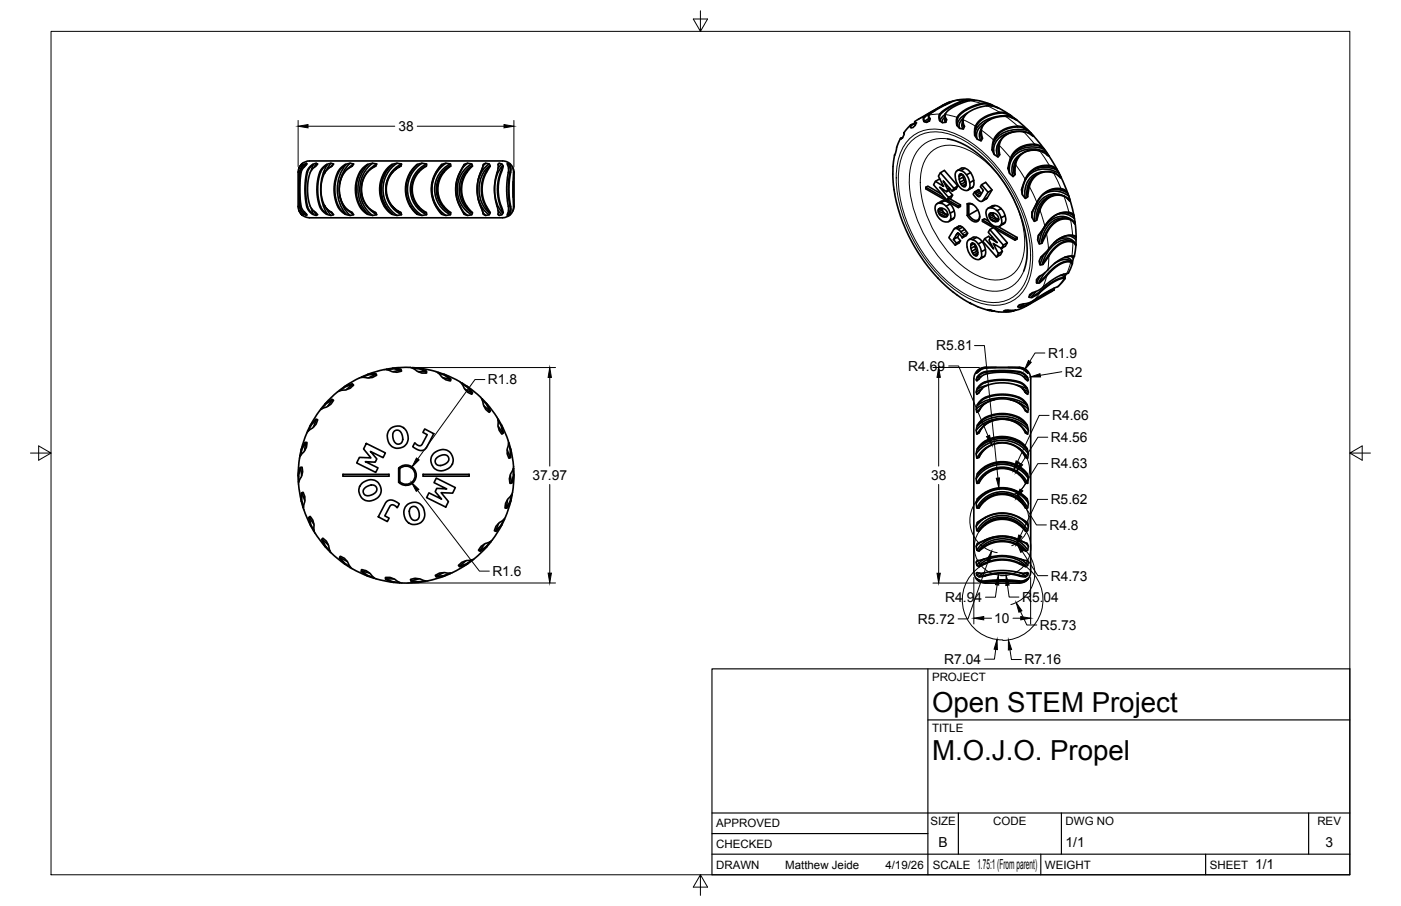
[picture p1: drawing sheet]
<svg xmlns="http://www.w3.org/2000/svg" width="432mm" height="279mm" viewBox="0 0 432 279" stroke-linecap="round" stroke-linejoin="round" font-family="sans-serif">
<defs><g id="words">
<g font-size="8.5">
<text x="287.3" y="219.5">Open STEM Project</text>
<text x="287.3" y="234.5">M.O.J.O. Propel</text>
</g>
<g font-size="4.3">
<text x="122.8" y="40.4">38</text>
<text x="288.5" y="108.1">R5.81</text>
<text x="323" y="110.4">R1.9</text>
<text x="150.4" y="118.5">R1.8</text>
<text x="280" y="114.4">R4.69</text>
<text x="328.2" y="116.2">R2</text>
<text x="324.3" y="129.6">R4.66</text>
<text x="323.9" y="136.3">R4.56</text>
<text x="164.1" y="148.1">37.97</text>
<text x="287" y="148.1">38</text>
<text x="323.9" y="144.5">R4.63</text>
<text x="323.8" y="155.5">R5.62</text>
<text x="323.4" y="163.4">R4.8</text>
<text x="151.7" y="177.6">R1.6</text>
<text x="323.9" y="179">R4.73</text>
<text x="291.3" y="185.7">R4.94</text>
<text x="315" y="185.6">R5.04</text>
<text x="282.9" y="192.4">R5.72</text>
<text x="306.4" y="192.2">10</text>
<text x="320.5" y="194.2">R5.73</text>
<text x="291" y="204.8">R7.04</text>
<text x="315.7" y="204.9">R7.16</text>
<text x="289.3" y="261.2">B</text>
<text x="328.4" y="261.2">1/1</text>
<text x="408.5" y="261.2">3</text>
<text x="301.2" y="268.1">1.75:1 (From parent)</text>
<text x="386.8" y="268.1">1/1</text>
</g>
<g font-size="3.5">
<text x="287.3" y="210.1">PROJECT</text>
<text x="287.3" y="225.8">TITLE</text>
<text x="220.7" y="255.2">APPROVED</text>
<text x="286.7" y="254.5">SIZE</text>
<text x="306.1" y="254.5">CODE</text>
<text x="328.4" y="254.5">DWG NO</text>
<text x="406" y="254.5">REV</text>
<text x="220.7" y="261.5">CHECKED</text>
<text x="220.7" y="267.9">DRAWN</text>
<text x="242" y="267.9">Matthew Jeide</text>
<text x="272.9" y="267.9">4/19/26</text>
<text x="287.5" y="267.9">SCALE</text>
<text x="322.1" y="267.9">WEIGHT</text>
<text x="372.9" y="267.9">SHEET</text>
</g>
</g></defs>
<!-- layer: Visible -->
<g fill="none" stroke="#000" stroke-width=".51">
<path d="M280.6 38.6l-2 2.3M281.1 38.5a.55 .55 0 0 0-.2 .9M281.1 38.5h.1M281.9 37.6l.3 .6M282 38.1l-.9 .4M282.2 37.9l-.1 .7M285 36.1a1.22 1.22 0 0 0-.1 1.4l-.2-.1M285.1 36l-.1 .1M286.2 35.6v.6l.4 .5v-.2M286.3 36.4l.2 .3-.2 .6h.2M286.4 36.5l-1.4 1M286.4 37l-.8 .7"/>
<path d="M286.5 36.7h.1M288.2 34.1l-3.1 1.9M291.2 36.1l-.4 .4a1.03 1.03 0 0 0-.3 1.3M291.2 35.3l-.9 .9-.5 1.1M291.3 36.8l-.1 .5 .3 .4M291.3 36.4l.1 .4M291.4 36.6l-.1 .2M291.4 35l-.2 1 .4 1.1 .2-.2M291.5 36.8l.1 .2M292.8 31.4l-2.3 1.1-8 4.6-.5 .6a1.06 1.06 0 0 1-.1 1.3 1.06 1.06 0 0 1-1.3 .2 .71 .71 0 0 1 .8-1l.6-.2 .2 .2M293 31.5l-1.8 .9M296.7 37.7l-.2 .5a1.63 1.63 0 0 0 .4 1.6"/>
<path d="M296.7 37.9l.4 1.2M296.8 36.6l-.5 .5a2.24 2.24 0 0 0-.5 2.5M298.1 34.9a4.5 4.5 0 0 0-3 3.8M299.1 30.7a14.5 14.5 0 0 0-9.7 2.7l-2.2 1.3a1.06 1.06 0 0 0-.9 1.3 1.03 1.03 0 0 1-.1 1.5 1.03 1.03 0 0 1-1.5-.2 1.03 1.03 0 0 1 .4-1.5l5.9-3.5 2.9-1.1M299.7 30.9a12.9 12.9 0 0 0-7.6 2.6l-1.2 .8a2.2 2.2 0 0 0-1.1 3l-.2-.1M300.3 30.9a7 7 0 0 0-5.8 1.1l-3.8 2.1a2.02 2.02 0 0 0-1.3 1.8 2.02 2.02 0 0 0 1 1.9 .95 .95 0 0 0 1.2-.4 .95 .95 0 0 0-.2-1.2l-.1-.2a1.79 1.79 0 0 1 1.1-2.1 12.7 12.7 0 0 1 9.5-2.8l3.6 1.1M301.6 37.4a10.1 10.1 0 0 1 8.6-2.5l3.2 2.2a8.1 8.1 0 0 0-10.5 1.7 4.4 4.4 0 0 0-.1 3.8l-.4 .8a3.1 3.1 0 0 1-1.9-4.1zM303.5 38a4.1 4.1 0 0 0-2.3 4.9M305.1 36.9a4.3 4.3 0 0 0-2.5 5.8l.2-.1M305.8 32.4v.2a6.4 6.4 0 0 0-5.8 .3l-2.2 1.1a4.3 4.3 0 0 0-2.8 3.4l.1 1.4-.2-.2M305.8 32.6h-.5M307.1 33h.1"/>
<path d="M307.5 33.2a7.3 7.3 0 0 0-8.2-.2l-1.6 .8a4.4 4.4 0 0 0-2.9 3.5 2.02 2.02 0 0 0 2.1 2.5l.4-.8M307.6 33.2a9.7 9.7 0 0 0-10.5 2.9l-.3 1.2 .5 1.7-.2 .1-.4-1.2a2.6 2.6 0 0 1 .9-2.5M307.6 33.2l4.2 2.6M311.3 35.4v.3M311.3 35.7a6.6 6.6 0 0 0-6.3-.1 5.6 5.6 0 0 0-4.5 5.1l.1 1.1-.2-.1M311.3 35.6a11.7 11.7 0 0 0-10.2 3.9l-.6 1.7M311.8 36.3l.8 .1M313.1 36.8a52.1 52.1 0 0 1 18 30.3M316.6 40v.2a6.7 6.7 0 0 0-7.1-.1 6.2 6.2 0 0 0-3.6 6.3l-.1-.2M91.9 53v10.8M92.2 51.7l1.1-1.3-1.1 1.3-.3 1.3M92.9 50.7v.1"/>
<path d="M93 50.6a7 7 0 0 1 5-1h50.3a30.3 30.3 0 0 1 8.1 .4l1.5 1.3 .4 1.5-.2 5.4 .2 5.8-.4 1.5-.6 .7M93.4 50.9l.5-.3a.39 .39 0 0 1 .4-.3 .39 .39 0 0 1 .3 .3l-1.7 2.1-.5 4.9 .4 6 .5 1.1 1.3 1.5a.39 .39 0 0 1-.3 .3 .39 .39 0 0 1-.4-.3l-.8-.7-.6-1.1-.4-4.2 .2-7.2 .3-1zM93.7 50.7l.2 .1-.9 .9-.5 1.4-.2 3.8 .2 6.8 .4 1.3 1 1-.2 .1M93.9 50.8l-.1 .7M94.5 50.3l-.1 .5M95.5 51.5a2.29 2.29 0 0 1 2.4-.9l-1.6 1.5-.6 .9-.6 2.2-.3 2.5v2.4l.6 3 .6 1.2 1.4 1.3a.45 .45 0 0 1 .4 .7 .45 .45 0 0 1-.8 0 5.1 5.1 0 0 1-2.9-5l-.1-3.4 .3-3.5 .4-1.8zM96.3 50.7l.2 .1-1.1 1-.7 1.4-.5 4.4 .1 3.3 .4 2.7 .7 1.4 1.1 1-.2 .1M96.5 50.8l-.6 1.8M97.4 50.3l-.5 1.3M100.2 53.1l2.6-2.5a2.08 2.08 0 0 0-2 .1l-1.1 .7-.8 1-1 3.3-.2 4.2 .4 2.5 .7 1.9a3.6 3.6 0 0 0 4 1.9l-2.6-2.6M100.2 53.1l-.8 1.9-.5 2.9 .3 3.1 1 2.6M100.2 53.1l-.2 .4"/>
<path d="M100.6 50.7l.3 .1-1.4 1.2-.8 1.4-.5 2-.3 2.5 .2 2.8 .6 2.7 .7 1.3 1.5 1.3-.3 .1M100.9 50.8a15.3 15.3 0 0 0 0 15.2M102 50.3l-1.4 2.2M102.3 51.3l-1.1 .6-1 1.2M102.8 50.6l-.8 .8M104.8 52a3.8 3.8 0 0 1 4.2-1.4l-.5 .7-1.7 1.2-1 1.2-.9 2-.3 2.4 .1 2.2 .9 2.4 .9 1.4 2 1.4 .5 .7a2.96 2.96 0 0 1-2.4-.1l-1.1-.6-1.2-1.4-.8-1.8-.4-1.9-.1-2.3 .2-2.2 .6-2.2zM106.4 50.7l.2 .1-1.6 1.3-.7 1.1-.8 2.4-.3 2.3 .2 2.8 .5 1.8 .7 1.6 .8 1 1.2 .9-.2 .1M106.6 50.8a12.2 12.2 0 0 0 0 15.2M107.9 50.3a9.9 9.9 0 0 0-3.2 6.2M108.5 51.3l-1.6 1-1.3 1.5-.7 1.8-.4 2.5 .3 2.4 .8 2.4 1.1 1.5 1.8 1.1M109 50.6l-1.4 1.1M111.6 52a3.7 3.7 0 0 1 4.5-1.3l-.3 .6-1.6 .9-1.4 1.5-1 2-.3 1.7v2l.6 2.4 1 1.7 1.6 1.4a1.78 1.78 0 0 1 1.4 1.3 3.7 3.7 0 0 1-2.7-.1l-1.5-1-1-1.3-.8-1.9-.5-2v-2.7l.4-2 .7-1.8z"/>
<path d="M113.2 50.7l.2 .1-1.4 1.2-1.2 1.7-.8 2.4-.2 1.8 .1 2.5 .7 2.1 .8 1.7 2 1.8-.2 .1M113.5 50.8a10.8 10.8 0 0 0 0 15.2M114.8 50.3a10.2 10.2 0 0 0 0 16.1M115.8 51.3l-1.4 .6-1.5 1.5-1.2 2.4-.4 2.3 .2 2.2 .9 2.3 1.2 1.7 1.4 1 .8 .2M116.1 50.6l-2.3 1.8M120.8 50.7l.1 .1-1.5 1.3-1.1 1.7-.8 2.3-.3 2 .2 2.3 .8 2.3 .8 1.5 1.9 1.8-.1 .1M121 50.8a10.1 10.1 0 0 0 0 15.2M121 52.9l1.3-1.1 1.2-.5-2.1 1.4-1.4 2-.8 2.3v2.8l.5 1.8 1.1 1.8 1 1 1.7 1.1-1.2-.5-1.5-1.4-1.1-1.8-.7-2-.1-1.7 .3-1.8 .7-1.8zM122.4 50.3a9.7 9.7 0 0 0 0 16.1M123.5 51.3l.2-.6a1.74 1.74 0 0 0-1.9-.2 5.9 5.9 0 0 0-3.5 2.9l-1.1 3-.2 2.3 .6 3.1 1.3 2.5a3.9 3.9 0 0 0 4.8 1.8l-.2-.6M123.8 50.6a8.7 8.7 0 0 0-4.9 7.8 8.7 8.7 0 0 0 4.9 7.8M127.7 51.4a3.1 3.1 0 0 1 3.8-.7l-.1 .6-1.9 1.3-1.2 1.5-.8 1.6-.4 2.4 .1 1.7 .6 2 1.1 1.7 1.7 1.6a.92 .92 0 0 1 .9 1.1 4.2 4.2 0 0 1-4.9-2.3l-1.4-3.1-.2-3.2 .9-3.4z"/>
<path d="M128.5 50.7l.2 .1-1.5 1.5-1.1 1.8-.8 2.3-.2 1.7 .2 2.3 .6 1.8 1 1.9 1.8 1.9-.2 .1M130 50.4a9.5 9.5 0 0 0 0 16M131.4 51.3h-.4l-1.2 .9-1.4 1.5-1.1 2.3-.4 1.9 .2 2.4 .9 2.2 1.4 1.8 1.3 1 .7 .2M131.5 50.6a8.6 8.6 0 0 0-5 7.8 8.6 8.6 0 0 0 5 7.8M135.9 50.9a2.45 2.45 0 0 1 3-.1v.5l-1.7 1.4-1.4 2-.5 1.3-.3 1.9 .1 2 .6 1.9 .9 1.6 1.5 1.6a.85 .85 0 0 1 .7 1.2 3.4 3.4 0 0 1-4.2-2.2l-.9-1.6-.6-2-.1-3 .8-3.2zM136.1 50.7l-2.3 3.9-.7 3.5 .1 1.9 .6 2.2 2.3 3.9M137.4 50.3a9.7 9.7 0 0 0 0 16.1M138.6 51.2a8.3 8.3 0 0 0 0 14.4M138.8 50.6a8.7 8.7 0 0 0-4.8 7.8 8.7 8.7 0 0 0 4.8 7.8M138.9 51.3l-.3-.1-.9 .7-1.6 1.9-1 2-.4 2.1 .2 2.2 .8 2.2 1.5 2.1 1.4 1.2 .3-.1M143.1 50.7h.1a1.57 1.57 0 0 1 2.4 .4l-2.4 3.3-.7 2.1-.2 1.7 .2 2.1 .4 1.5 .7 1.3 1.4 1.9a.74 .74 0 0 1 .6 .5 .74 .74 0 0 1-.2 .7 2.01 2.01 0 0 1-3.1-1.5l-1.4-3.1-.4-1.9-.1-1.8 .8-3.5zM143.1 50.7l-1.9 3.9-.7 3.5 .2 2.1 .4 1.7 2 4.2"/>
<path d="M144.1 50.3l-1.5 1.4M145.3 51.2a8.7 8.7 0 0 0 0 14.4M145.4 50.6a9.1 9.1 0 0 0 0 15.6M145.6 51.3l-.3-.1-.6 .6-1.7 2.5-.7 2-.3 1.9 .3 2.3 .7 2 1.6 2.4 .7 .7 .3-.1M149 50.7a1.32 1.32 0 0 1 2.1 .4l-1.9 3.8-.6 3.2 .5 3.5 1.4 3a1.06 1.06 0 0 1 .4 1.5 1.33 1.33 0 0 1-1.6 .2 1.33 1.33 0 0 1-.7-1.4l-1.3-3.8-.2-3.4 .5-3.2zM149 50.7l-1.5 4.2-.4 2.7 .2 3.3 .9 2.7M149.7 50.3l-.8 .8M150.8 50.6a8.1 8.1 0 0 0-3.3 4.7M150.8 51.2a9.7 9.7 0 0 0 0 14.4M151.1 51.3h-.4l-1.4 2.5-.7 2.3-.2 1.8 .1 2.4 .5 1.9 1.5 2.9 .3 .5 .3-.1M153.6 50.5a1.11 1.11 0 0 1 1.4 .4 1.11 1.11 0 0 1-.2 1.4l-1 3.2-.3 3.1 .4 3.2 1 2.8a1.05 1.05 0 0 1 0 1.3 1.05 1.05 0 0 1-1.3 .3l-.2-1.9-.8-3-.2-3.4 .2-2.4 .8-3.1zM153.8 50.3l-.3 .5"/>
<path d="M154.7 50.6l-1.2 1.3M154.8 51.2a11.9 11.9 0 0 0 0 14.4M155.1 51.3l-.3-.1-1 3.6-.5 3.3 .3 3.4 1.2 4.1 .3-.1M156.3 50.4l1 .7 .2 1-.6 5.5v2.9l.6 4.5-.5 1.1-.7 .3 .4-1.7-.5-5.6 .1-3.2 .4-3.2zM156.8 50.6l-.3 .4M157.1 51.2l-.4 .7M157.4 51.3l-.3-.1 .2 1.3-.7 5.7 .2 2.8 .5 3.4-.2 1.2 .3-.1M158 51.7l.4 1.4M158.2 55.9v4.9M158.4 53.1v10.5M158.4 53v.1M275.7 47.8a41.4 41.4 0 0 0 5.7 27.4 46 46 0 0 0 17.6 18.3"/>
<path d="M275.7 47.8h.1M277.5 42.7a11.6 11.6 0 0 0-1.5 4.4l-.3 .7M278.6 41.2v-.3a1.79 1.79 0 0 1-1 2v-.3l.6-.1-.4 .1v.2M278.6 41.2h.1M278.6 41.2l.1 .1M285.3 57.8v.4l10.1 5.8 .6-.3M285.3 57.8l.7-.4 4.2 2.5M285.3 57.8l6.2 3.5M288.3 55.9l2.5 1.6-1.6-3.2 .6-1 1.3-.7 4.1 4.7-1.2 .8-.5 .9 1.2-.7 .5-1M289.7 55.3l-.1-.1-1.3 .7-.6 1.1 4.2 4.7M289.8 53.3l4.2 4.8M291.8 59.1l-2.2-1.4 2.8 3.2 1.2-.7"/>
<path d="M292 42.8a26 26 0 0 1 14.8 9.9 40 40 0 0 1 9.7 26.2l-.3 2.5-.7 2.2M292.4 58.8l1.2 1.4-.5 .8-1.2 .7 .5-.8M292.8 58.1l-.7 .4-1.4-2.7 2.8 3.2M293 58.4l-1.2 .7 .3-.6M295.1 52.6l1.2-.7a3.7 3.7 0 0 1 3.8 3.7M295.6 54.4v.9l1.3-.7 .2 .9M295.6 55.3l.3 .9 1.2-.7 .3 .7M295.9 56.2l.3 .7 1.2-.7 .4 .3M296.1 53.7l-.4 .2a1.2 1.2 0 0 1 1.8 1.1 2.16 2.16 0 0 1-.1 2.6M296.1 52.6l1 .5 .8 .8 1.2-.7M296.6 53.8l-1 .6 .1-.5M296.8 54l.1 .6"/>
<path d="M297.4 51.9l-1.3 .7a1.31 1.31 0 0 0-1.4 .3 1.31 1.31 0 0 0-.3 1.4 4 4 0 0 0 3.8 4.4l.5-.3M297.5 57.5l-.5 .1M297.7 57.2l-.7 .4-.4-.3M297.8 56.7l-1.2 .6-.4-.4M297.9 53.9l1 2.4M300.1 55.6a2.06 2.06 0 0 1-.6 2.3l-1.2 .8M300.1 55.6l-1.2 .7v1.2l-.2 .9 1.2-.7M301.7 58.6l-1.3 .6M301.9 59l-1.2 .7-.2-.4M302.2 59.4l-1.2 .7-.3-.4M302.3 40.7v.6M302.3 41.3l.3 1.3"/>
<path d="M302.3 40l-.5 1.7 .6 1.7M302.5 59.7l-.9-1.2-1.2 .7-.5 .7a3.9 3.9 0 0 0 2.7 2.2l1.6-1M302.5 57l2 2.3 1.3-.7M304.5 59.3l-1.5 2.5M307.6 41.1a8.1 8.1 0 0 1 8.4-1.6l2.6 2.5a7.2 7.2 0 0 0-10.1 1.3l-.6 1.9 .2 2.5-.5 .7a3.3 3.3 0 0 1-1.6-4.5 5.4 5.4 0 0 1 1.6-2.8zM307.7 45.1l-.1 1 .3 1.5M307.9 44.4l-.2 .7M308.3 43.3a4.4 4.4 0 0 0-.7 5.1M312.5 40.6a6.5 6.5 0 0 0-6.2 5.2l.2 1.8M312.9 46.5a6.6 6.6 0 0 1 8.6-.8l1.7 2.4a6 6 0 0 0-7-1.3 6 6 0 0 0-3.4 6.2l.1 .8-.7 .6a3.4 3.4 0 0 1-1.1-4.5l.1-.4a6.4 6.4 0 0 1 1.7-3zM313.5 48.9a5.7 5.7 0 0 0-.9 4.8M314.8 47.4a5.6 5.6 0 0 0-2.6 7"/>
<path d="M315.3 57.5l-.2 2.5M315.3 40.6a6.5 6.5 0 0 0-7.4 3.7l-.2 2.3 .2 1 .2 .1M315.3 40.6h.3M315.9 40.7l1.9 .4M316 55.5l-1.1 3M316.6 40.2a9.4 9.4 0 0 0-10.1 3.3l-.4 .9M317.6 52.9a5.9 5.9 0 0 1 8.1-.7l1.2 2.7a5.7 5.7 0 0 0-6.2-1.5 5.7 5.7 0 0 0-3.7 5.3l-.2 2-.8 .5a3.6 3.6 0 0 1-.5-4.7l1-2.2zM319.3 53.9a6.4 6.4 0 0 0-2.8 6.6M321.4 60a5.7 5.7 0 0 1 7.4-.9l1 2.9a5 5 0 0 0-8.4 .9l-.9 1.8-.9 3.1-.8 .5a3.5 3.5 0 0 1 .2-4.7l1.2-2.2zM321.5 45.9a8.4 8.4 0 0 0-9.6 2.3M321.5 45.9a6.6 6.6 0 0 0-8.8 1.2l-1.2 1.9-.7 3.1-.1-.2M321.5 45.7v.2"/>
<path d="M321.6 53a6.4 6.4 0 0 0-5.6 8.2M321.6 47a6 6 0 0 0-6.3 .1 6 6 0 0 0-2.7 5.8v.8l.3 .1M322.5 46.9a8.1 8.1 0 0 0-10.7 2.4l-.7 2.4 .1 1.8M322.7 47.8l.6 .3M324.2 58.5h2l2.6 .9M325.7 52.4a7.9 7.9 0 0 0-7.6 .3M325.7 52.2l-.1 .2a6 6 0 0 0-8.4 1.1l-1.2 2M326.2 54.2a5.7 5.7 0 0 0-5.9-.8 5.7 5.7 0 0 0-3.4 4.8l-.4 2.3 .3 .2M326.4 54.3l.7 .5M326.5 53.5a7.2 7.2 0 0 0-10.4 1.9M328.8 59.4a5.3 5.3 0 0 0-7.4 .7l-1.2 1.4-2.1 4M328.9 59.2l-.1 .2"/>
<path d="M91.9 63.8l.3 1.3 1.1 1.3-1.1-1.3M92.9 66v.1M93 66.2l.9 .6 1.5 .3M93.8 65.3l.1 .7M94.4 65.9l.1 .5M95.4 67.2h59.5M95.9 64.2l.6 1.8M96.9 65.2l.5 1.2M100 63.3l.2 .3M100.2 63.6l.8 1.1 1.3 .8M100.6 64.3l1.4 2.1M102 65.4l.8 .8"/>
<path d="M104.7 60.3a10.1 10.1 0 0 0 3.2 6.1M107.6 65.1l1.4 1.1M113.8 64.4l2.3 1.8M142.6 65.1l1.5 1.3M147.5 61.5a8.1 8.1 0 0 0 3.3 4.7M148.2 63.6l.8 2.5M148.9 65.7l.8 .7M153.5 66l.3 .4M153.5 64.9l1.2 1.3M156.5 65.7l.3 .5M156.7 64.8l.4 .8M157.3 66.2l-1.4 .8-1 .1"/>
<path d="M158.4 63.6l-.4 1.5M158.4 63.6v.2M288.8 62.8a2.66 2.66 0 0 1 2.2-.8 4.3 4.3 0 0 1 3.1 5.1l-1.7 1.2M289.1 64.9l.1 .5 1.2-.7 .3 .5M289.2 65.4l.2 .5 1.3-.7 .3 .5M289.2 64.5l-.1 .4 1.3-.7v.5M289.4 65.9l.4 .5 1.2-.7 .6 .3M289.8 64.2l-.6 .3a1.79 1.79 0 0 1 2.2 .2 1.79 1.79 0 0 1 .4 2.1l-.1 .1M289.8 62.7a1.44 1.44 0 0 0-1.4 .6 1.44 1.44 0 0 0-.2 1.5 3.7 3.7 0 0 0 4.1 3.6l.6-.6M291 62l-1.2 .7 .9 .2 .9 .7 1.3-.7M291.6 63.6l.8 1 .5 1.2 1.2-.8M291.9 66.7l-.9 .2"/>
<path d="M292.1 66.2l-.5-.2-1.3 .7-.5-.3M292.1 66.3l-1.1 .6-.7-.2M292.7 61.3l3.3 1.9-.6 .3-3.3-1.9M292.9 65.8l.2 1.1-.2 .9 1.2-.7M293.9 73.9l.9 1.1 1.2-.7M294.2 70.5l1.3-.8a2.91 2.91 0 0 1 2.5 1.9l.2 .3-.4 .7-1.2 .8 .4-.8M294.9 72.1l-1 1.8 1.2-.7M295.3 71.9l-.3 .1a1.64 1.64 0 0 1 1.6 1.4M295.4 63.5v.5M295.5 69.7a5 5 0 0 0-3.1 3.6l2 2.3M295.7 72.2l-.6 1 .9 1.1-.4 .6-1.2 .7 .4-.6M296 69.7l-1.2 .7-.5 .1"/>
<path d="M296 63.2v.5M296.1 71.5l.9 1.1 1.2-.7M296.7 70.1l-1.3 .7-.6-.4M297.3 70.8l-1.2 .7-.7-.7M298.1 62.9l.5 .1v3.3l-.5 .1M298.1 62.9v3.5M298.1 62.9a2.71 2.71 0 0 1 3.2 1.7 2.56 2.56 0 0 1-.3 3.8l-1.3-.3-1.6-1.7M298.6 63l1.3 .1M298.7 73.9l1.2-.7a3.7 3.7 0 0 1 3.8 3.7 2.12 2.12 0 0 1-.6 2.3l-1.2 .8M299.2 75.7l.1 .9M299.3 76.6l1.2-.7 .2 .9-1.2 .7zM299.5 77.5l.3 .7 1.3-.7 .3 .4"/>
<path d="M299.8 75l-.5 .2a.85 .85 0 0 1 1.4 .5 2.81 2.81 0 0 1 .3 3.2M299.8 73.9l.9 .5 .8 .8 1.2-.7M300.2 75.1l-1 .6 .1-.5M300.4 75.3l.1 .6M300.7 76.8l.4 .7M301 73.2l-1.2 .7a1.31 1.31 0 0 0-1.5 .3 1.31 1.31 0 0 0-.3 1.4 4 4 0 0 0 3.8 4.4l.5-.3M301 60.1l.5 .5 .7-.5M301.1 78.8l-.5 .1M301.3 78.4l-.7 .5-.4-.3M301.3 64.7l-2.7 1.6a2.39 2.39 0 0 0 2.8 1.5l.5-1.1M301.4 78l-1.2 .6-.4-.4M301.5 60.6h.4"/>
<path d="M301.5 75.2l1 2.4 1.2-.7M301.8 60.6l1.3-1.9-.9-1.1 .3-.6 1.3-.8 2 2.4-1.6 2.5M302.5 77.6l.1 1.2-.3 .9 1.2-.7M302.8 67.8l.6-.3 1.3 .7M302.8 67.8l10 5.8 .7-.4M302.8 67.8v.5l10 5.8 .7-.4v-.5M304.2 61.1l-1.5 1M304.8 66.4l.1 .5 1.2-.8 .3 .6M304.9 66.9l.2 .5 1.3-.7 .3 .4M304.9 66l-.1 .4 1.2-.7 .1 .4M305.1 70.8l4.1 4.8 1.3-.7M305.1 67.4l.4 .4 1.2-.7 .6 .4"/>
<path d="M305.5 65.7l-.6 .3a1.77 1.77 0 0 1 2.2 .1 1.77 1.77 0 0 1 .4 2.1l-.2 .1M305.5 64.1l.9 .2 .9 .7 1.2-.7 .8 1 .5 1.2M305.8 73.1l-.6 .3-.4 .7 1.4 2.7-2.7-3.2M306 68.2l.7 .1M306.1 70.2l-1 .6-.5 .8 2.7 3.2-2.6-1.9-1.2 .7-.5 .9 4.1 4.8M306.7 63.4a2.9 2.9 0 0 0-2.2 .8M306.7 70.5l3.8 4.4-.6 1-1.3 .7 .6-1M307.3 65l1.2 2.2 1.3-.7 .2 1.1-.2 1M307.6 69.9l5.9 3.3M307.8 67.7l-1.1 .6 .9-.2M307.8 67.6l-.5-.1-1.3 .7-.5-.4M308.4 76.5l.5 1-.5 1.1-1.3 .7 .6-1.1"/>
<path d="M308.5 64.3l-.9-.7-.9-.2-1.2 .7a1.45 1.45 0 0 0-1.4 .6 1.45 1.45 0 0 0-.1 1.5 3.7 3.7 0 0 0 4 3.6l.6-.5M308.5 67.2l.3 1.1-.2 1 1.2-.7-1.7 1.2M308.6 76.6l-2.5-1.5 1.6 3.1 1.2-.7M312.8 73.6v.5M318.3 65.2l-.2 1.8M320.1 72.6l-.3 1.4M321.4 60.1a6.6 6.6 0 0 1 8 .4M321.8 78.4l-1.2 3.3M322.3 77.9l-1.5 1.4M323.6 67.7a5.8 5.8 0 0 1 7.2-1.6l.5 2.1v.9l-.2-.4a3.9 3.9 0 0 0-5.7-.2 16.3 16.3 0 0 0-4.2 6.5l-.9 .2a3.1 3.1 0 0 1 .7-4zM324.4 75.3a6.5 6.5 0 0 1 7.1-2.5l.2 .2-.2 2.7-.3-.6a4.1 4.1 0 0 0-5.3 .8l-1.8 1.9-2.6 3.7-1 .2a2.9 2.9 0 0 1 1.5-3.5zM324.8 60.2a6.8 6.8 0 0 0-5.4 7.4"/>
<path d="M325.8 74.1a4.1 4.1 0 0 1 5.8 1.2M326.3 66a5.5 5.5 0 0 1 4.9 1.5M327.3 60.2a6.3 6.3 0 0 0-8.4 5.4l-.1 2.7M328.1 79.4l1.5 .3 .9 1.2M328.8 65.6l2 .8M328.8 67.3a6.8 6.8 0 0 0-7.5 5.8l-.3 1.6M329 61.2l.9 .7M329.4 72.6l1 .4 1.2 1M329.4 61.7a5.1 5.1 0 0 0-8.5 1.7l-1.3 3.5-.2 .7 .2 .2M330.1 79l.7 .7M330.6 74.5l.5 .3 .4 .7M330.6 74.5a5.8 5.8 0 0 0-6.2 2.6l-3.1 4.2 .2 .2"/>
<path d="M330.6 74.5a5.2 5.2 0 0 0-6.7 1.9l-1.7 2.6-.9 2.2M330.9 66.3l-.1 .2a4.2 4.2 0 0 0-5-.3 12.9 12.9 0 0 0-5 5.5l-.7 .9M331 72.8l.5 .3M331.1 79l-2.9 .3M331.1 68.9a3.8 3.8 0 0 0-5.4-.9 13.2 13.2 0 0 0-4.4 6l-.3 .7 .2 .3M331.3 68.4l.4 4.8M331.4 68.9a5.3 5.3 0 0 0-8.7 .2l-1 1.5-.8 1.7-.6 2.9M331.5 73.2a4.6 4.6 0 0 0-5.3 .6l-1.4 1.1M331.6 75.5l-.5 3.5M331.7 73l-.2 .2M299.3 93.6l-.4-.2 2.5 1.2 3.5 1.2M305.2 95.6h-.1"/>
<path d="M305.6 95.7l-.6 .1M306.5 96l-2.2-.5 .7 .1a12.6 12.6 0 0 0 6.8 .4M310.7 95.7l-.5 .2M312.3 95.7l-2.1 .2-.1 .2M314.5 94l-.8 .6M315.6 93.7l-1 .8M318.2 90.3l-1 1.3M319.3 89.9l-1.3 1.6M320.2 85.3l1.4-.8a20.7 20.7 0 0 1 7.1-5.3l2.4-.2-.6 2.4-.2-.4a4.1 4.1 0 0 0-4.2 .9l-2 1.6-2.9 3a1.48 1.48 0 0 1-1.7 .8 1.66 1.66 0 0 1 .7-2zM320.7 85l-1.2 2.3M322.1 84.1l-1.8 2.9M324.9 89.4l-10.3 5.8a8.6 8.6 0 0 1-4.7 .5l-.6 .2a5.5 5.5 0 0 0 3.7-.2"/>
<path d="M324.9 88.9l-.1 .3-2.4 1.1a33.9 33.9 0 0 1-7.2 4.1l-.6 .1-.1 .3M326.8 84.9l1.1 .4M327.8 84.6l.4 .7M327.9 85.3l.3 .3M328.2 85.6h-.1a10.3 10.3 0 0 0-6.5 3.4l-1.5 1.2-2.1 1.3v.3M328.2 85.6l.1 .3M328.3 85.9l-1 1.3a9.3 9.3 0 0 1-4 2.5l-5.6 3.5-2.7 .6a1.24 1.24 0 0 0-1.3 .8 6 6 0 0 0 4.4-1.4l4.3-2.6 2.5-1.2 .1-.4M328.7 84.4l-.5 1.2M330.3 80.8a3.7 3.7 0 0 0-4.6 0l-.7 .5M330.5 81.4l-1.2 2.8a16.3 16.3 0 0 0-8.3 4.8l-2.9 1.4a1.2 1.2 0 0 0-1 1.3h.3a6 6 0 0 0 3.3-1.7 13.5 13.5 0 0 1 7.3-4.1h.3M330.5 81.2a1.45 1.45 0 0 0-2.1-.6 16.4 16.4 0 0 0-7 5.4l-1.1 1 .1 .2M106.2 119.3l.9-.5a1.5 1.5 0 0 1 1.8-.2 3.6 3.6 0 0 1-3.2 1.7l-1.6 .5-3.9 3.8"/>
<path d="M106.2 119.3l-1.6 1.3M108.4 118.7l-1.6 1.4M108.5 118.4l-.1 .3-2.1 .7-1.5 1.1M110.9 116.5l-4.7 2.7M113.2 115.5l1-.2a1.58 1.58 0 0 1 1.9 .3 5.2 5.2 0 0 1-4.5 .8l-.8 .1M113.2 115.5l-1.8 .9M115.6 115.5l-2 1M115.8 115.2l-.2 .3-2.3 .2-1.7 .7M119 114l2.2-.5 2.3 .4-.2 .2-2.4-.4-1.6 .3M123.3 114.1l-2.1 .5M123.5 113.9l.2 .4a1.76 1.76 0 0 1-1.9 .4l-3.2-.7-5.4 1.5M127 113.5l3 .3a1.5 1.5 0 0 1 1.5 1v.1a5.4 5.4 0 0 1-4.3-1.3l-.8-.3h-1.5l-3.9 .2"/>
<path d="M127.2 113.5l1.7 .2 2.2 .9 .3-.1M128.9 114.6h2.2M129 113.5l5.4 1.1M134.3 114.6l1 .6a4.7 4.7 0 0 0 3.6 2.2v-.1a2.14 2.14 0 0 0-1.6-1.6l-.5-.3M134.8 114.9l2 .5M135 115l1.8 .6 1.8 1.4 .3-.1M136.4 116.5l2.2 .5M136.8 115.4l4.9 2.3M141.7 117.8l.8 .7a4.6 4.6 0 0 0 3 3v-.1a2.78 2.78 0 0 0-1.4-2.1l-.2-.2M142.2 118.1l1.7 1M142.3 118.3l1.6 1.1 1.4 1.7h.3M143.9 119.1l4.3 3.4"/>
<path d="M300.1 116.8v59.5M301.2 119.7l.1 .2 1.2-1.3 1.2-.6 2.4-.5 2.6-.2 3 .2 2.4 .5 1.2 .6 1.2 1.3 .1-.2M301.2 116.2l.1 .2 .7-.8 1.2-.7 4.7-.5 6.3 .4 1.1 .5 1.2 1.1 .1-.2M301.3 114.6h.3M301.8 116.8l-.9 .3M301.8 115.5l1.5-.8 3.4-.4h4.7l3.6 .6a2.71 2.71 0 0 1 1.8 2.4l-.1 .2-1.6-1.6-.9-.5-4.6-.6-3.1 .1-2.3 .4-1.5 .6-1.1 1.1a.42 .42 0 0 1-.7 .4 .42 .42 0 0 1 .1-.8zM301.8 118.9l1.8-1.1 3.6-.7 4.6 .1 3.1 .9a3.3 3.3 0 0 1 1.9 3.3l-.1 .2-.7-.5-1.4-1.7-1.1-.6-2.4-.6-2.9-.1-2.5 .3-2 .7-1.1 .8-1.4 1.6a.43 .43 0 0 1-.4-.3 .43 .43 0 0 1 .1-.5l.3-1zM302.5 116.1l-1.2 .3M302.7 119.8l-1.6 1.8M303.7 113.3l-1 .2a2.96 2.96 0 0 0-1.8 1.6l2.2-1.5 3.9-.2 7.6 .2 2.3 1.5a3.2 3.2 0 0 0-2.7-1.8M303.7 113.3h10.5M303.7 113.3h3.3"/>
<path d="M303.7 113.3a3.5 3.5 0 0 0-3.5 3.5M303.9 113.5l-1.3 .2-1.3 .9-.1-.1M304.6 118.7l-3.3 1.2M310.8 113.3h3.4M313.3 118.7l3.2 1.2M313.9 113.5l1.3 .2 1.3 .9 .1-.1M314.2 113.3a4 4 0 0 1 3.5 5v57.4a3.6 3.6 0 0 1-3.5 4.1h-10.5a3.5 3.5 0 0 1-3.5-3.5M315.2 119.8l1.5 1.8M315.4 116.1l1.1 .3M316 116.8l1 .3M316.3 114.6h.2M92.8 138.7l.4-.9a1.47 1.47 0 0 1 1.3-1.4v.1a5.3 5.3 0 0 1-1.9 4l-.5 2.3-.2 3.9"/>
<path d="M92.8 138.7l-.3 2.1M94 136.5l.1 .3-1.1 2.1-.4 1.6M94.1 136.8l-.2 2.2M95.6 131.2l.6-.8a1.42 1.42 0 0 1 1.6-1 5.6 5.6 0 0 1-2.9 3.6l-.9 2-1.2 3.7M95.6 131.2l-.8 1.9M97.3 129.3l.1 .3-1.6 1.7-.8 1.6M97.4 129.6l-.8 2.1M100.2 124.6l.7-.6a1.45 1.45 0 0 1 1.8-.7v.1a5.5 5.5 0 0 1-3.6 2.7l-1.5 1.8-1.9 3.3M100.2 124.6l-1.3 1.6M102.3 123.5l-1.3 1.8M102.3 123.2v.3l-2 1.2-1.2 1.4M112.9 136.8l5.9 2.9-.7 1.4-3.9-1.9 1.9 2.3-.4 1-3.1-.1 3.9 1.9-.7 1.4-5.9-2.9 .9-1.7 3.5 .1-2.2-2.7z"/>
<path d="M120.3 132.2l1.2-.6 1.7-.2a3.6 3.6 0 0 1 1.2 6.3l-1.1 .5h-1.2a3.6 3.6 0 0 1-1.8-6zM121.4 133.1l.1-.1a1.51 1.51 0 0 1 1.6-.2 1.51 1.51 0 0 1 .9 1.4 1.8 1.8 0 0 1-1.2 2.8 2.57 2.57 0 0 1-1.4-3.9zM130.9 132.3l2.8 1.5-2.1 4.1a2.32 2.32 0 0 1-3.8 .2l-.6-.3 .8-1.2a1.25 1.25 0 0 0 2.2 .3l1.5-2.9-1.4-.6zM133.6 139.9l1.9-1.1a3.1 3.1 0 0 1 4.2 3.3l-.3 1-.8 1.1-1.1 .6-1.4 .4a3.2 3.2 0 0 1-3.3-3.5l.2-1zM143.3 120l2 1.1M148.1 122.6l.6 .9a4.9 4.9 0 0 0 2.2 3.6v-.1a2.92 2.92 0 0 0-.8-2.4l-.2-.2M148.5 123l1.4 1.4M148.6 123.2l1.2 1.3 1 2.1 .3 .1M149.1 125.2l1.7 1.4M149.9 124.4l2.9 3.7 .5 .8 .2 .9a4.8 4.8 0 0 0 1.3 4h.1a2.73 2.73 0 0 0-.2-2.4l-.2-.4M153.4 129.3l1.1 1.7M153.5 129.5l.9 1.6 .4 2.3 .3 .1"/>
<path d="M153.6 131.5l1.2 1.9M154.5 131l1.9 4.2 .3 1v.9a4.8 4.8 0 0 0 .3 4.2h.1a2.37 2.37 0 0 0 .4-2.3l-.1-.5M156.3 138.8l.8 2M156.7 136.5l.7 2M156.7 136.8l.5 2-.1 2 .3 .3M157.4 138.5l.8 4.6 .1 1-.2 .8a4.7 4.7 0 0 0-.8 4.2h.1a2.27 2.27 0 0 0 .9-2.1l-.1-2.6M300.9 140a9.9 9.9 0 0 1 16.1 0M300.9 132.7a10.7 10.7 0 0 1 16.1 0M301.2 138.4l.1 .2 1.3-1.6 1.6-1 2.4-.9 2-.3 2.6 .3 2.1 .7 1.7 1.1 1.5 1.7 .1-.2M301.2 131.1l.1 .2 1.2-1.4 1.7-1.1 1.9-.7 2.2-.3 2.6 .1 2.1 .6 1.5 .7 1.3 1.1 .7 1 .1-.2M301.2 124.8l.1 .2 1.2-1.4 1.5-.9 2.4-.7 2.5-.2 2.5 .2 2.4 .7 1.5 .9 1.2 1.4 .1-.2M301.3 138.5a10.4 10.4 0 0 1 15.2 0"/>
<path d="M301.3 131.3a11.4 11.4 0 0 1 15.2 0M301.3 125a13.5 13.5 0 0 1 15.2 0M301.8 133.5l.8-1.6 1.8-1.5 1.9-.8 2.3-.4 2.2 .2 2.7 1 1.7 1.5 .8 1.6M302 126.1l-.9 1.1M302.2 137.1l1.3-1 1.4-.7 3.5-.8 3.5 .4 1.8 .7 1.3 .8a3.9 3.9 0 0 1 1.6 4.8l-.6-.2-1-1.8-1.5-1.3-2-1-1.7-.4-2.1 .1-2.5 .8-1.8 1.2-1.1 1.4a1.36 1.36 0 0 1-1.2 1.2 3.8 3.8 0 0 1 1.1-4.2zM302.4 123.4l2.3-1.2 3.7-.6 3.5 .3 3 1.1a3.8 3.8 0 0 1 1.8 4.2l-.7-.5-1.1-1.7-1.1-.8-1.7-.7-2.7-.5-2.7 .2-2.4 .8-1.2 .9-1.3 1.8-.7 .4a3.2 3.2 0 0 1 1-3.4zM302.4 129.7l1.2-.9 1.6-.7 3.4-.6 3.5 .5 2.8 1.3a4.1 4.1 0 0 1 1.8 4.6 2.18 2.18 0 0 1-1.4-1.6l-1.1-1.3-1.4-.9-2-.6-2.2-.2-1.6 .2-1.9 .6-1.4 .9-1.2 1.3a2.18 2.18 0 0 1-1.4 1.6 3.3 3.3 0 0 1 .1-2.6zM302.5 132.1l-1.4 1.8M302.5 120l-1.6 .9M304 124.2l-1.7 .9-1.4 1.1M304.1 138l-2 1.7-1 1.6M306.4 123.3l-1.8 .6-1.2 .6-1 1-.6 1.2"/>
<path d="M311.4 123.3l1.8 .6 1.2 .6 1 1 .6 1.2M313.7 138l2 1.7 1 1.6M313.8 124.2l1.8 .9 1.4 1.1M315.3 120l1.7 .9M315.4 132.1l1.3 1.8M315.8 126.1l.9 1.1M92 149.3l.9 5.3M92.1 148.7l-.2-1.4 .1-1.6a1.51 1.51 0 0 1 .9-1.6 1.82 1.82 0 0 1 .2 2l-.9 2.3-.2 .9M92.5 144.2l.2 .3-.6 2.1v1.9M92.7 144.5l.3 2.2M92.9 152.1l.3 .2-.2 2.1 .5 1.9M93.2 152.3l.7 2.1"/>
<path d="M93.5 156.6l-.7-2.9a1.56 1.56 0 0 1 .5-1.9 5.5 5.5 0 0 1 .2 4.7l.7 2.1 1.6 3.5M95.2 159.6l.3 .2 .4 2.2 .9 1.6M95.5 159.8l1.2 1.8M105.7 146.3h14.2v.6l-14.2-.1zM111.5 149.1l1.3-.8 1.4-.4a3.3 3.3 0 0 1 3.3 3.3 3.3 3.3 0 0 1-3.4 3.3h-.2a3.2 3.2 0 0 1-3.3-3.5l.2-.9zM112.3 150.6l.7-.5a1.92 1.92 0 0 1 3.1 .5 2.58 2.58 0 0 1-3.6 2l-.3-.3a1.34 1.34 0 0 1 .1-1.7zM119.1 154.8a2.56 2.56 0 0 1 3.6 .3l.4 .3-.8 1.1a1.25 1.25 0 0 0-2.2-.3l-1.5 2.9 1.3 .7-.5 1-2.8-1.4zM122.9 144.4l.3 .1v4.1l-.3 .1M122.9 144.4v4.3M122.9 144.4a3.1 3.1 0 0 1 4.5-.1 3.1 3.1 0 0 1 0 4.5 3.1 3.1 0 0 1-4.5-.1M123.2 144.5a2.8 2.8 0 0 1 3.9 .1 2.8 2.8 0 0 1 0 3.9 2.8 2.8 0 0 1-3.9 .1M125.5 155.6l1.5-.6 1.2-.1a3.4 3.4 0 0 1 2.7 4 3.4 3.4 0 0 1-3.9 2.8 3.7 3.7 0 0 1-1.5-6.1z"/>
<path d="M126.5 156.6l.1-.1a1.59 1.59 0 0 1 1.7-.1 1.59 1.59 0 0 1 .8 1.6 1.62 1.62 0 0 1 0 1.7 1.62 1.62 0 0 1-1.5 .8 2.83 2.83 0 0 1-1.1-3.9zM134.5 141.4l.6-.6a1.98 1.98 0 0 1 3.2 .4 2.34 2.34 0 0 1-2.7 2.4 1.32 1.32 0 0 1-1.3-.8 1.32 1.32 0 0 1 .2-1.4zM134.5 147.4l5.8 3-.8 1.7-3.5-.2 2.2 2.8-.8 1.7-5.9-2.9 .7-1.5 3.9 1.9-2-2.3 .5-1 3.1 .2-3.9-2zM144.6 146.3v.5M144.6 146.3h-14.2v.5l14.2 .1M156.4 154.2l-.3 2.2M157.3 146.5l.3 2.2M157.5 154.4l-1.8 5.2-.7 .8a4.9 4.9 0 0 0-2.6 3.3l.1 .1a2.72 2.72 0 0 0 2-1.6l.9-2.2M157.6 152.6l-.3 1.7-1.2 2.1 .2 .3M158.2 144.7v1.9l-.6 2.1 .2 .2M158.4 146.4l-.3 4.7-.5 1.6a4.9 4.9 0 0 0-1.8 4h.1a2.85 2.85 0 0 0 1.5-2l.4-2.3M300.9 155.2a9.5 9.5 0 0 1 16.1 0"/>
<path d="M300.9 147.6a9.5 9.5 0 0 1 16.1 0M301.1 156.6a8.6 8.6 0 0 1 7.8-4.9 8.6 8.6 0 0 1 7.8 4.9M301.1 149a8.6 8.6 0 0 1 7.8-4.9 8.6 8.6 0 0 1 7.8 4.9M301.2 153.8l3.6-2.4 2.1-.7 1.5-.1 2.2 .1 1.8 .5 2.2 1.1 2 1.5M301.2 146.1l.1 .1 1.3-1.4 1.7-1.1 2.3-.8 2-.3 2.3 .2 1.8 .5 1.9 1.1 1.9 1.8 .1-.1M301.3 146.2a10 10 0 0 1 15.2 0M301.3 153.7l1.4-1.2 1.9-1.1 3.5-1h1.6l2.1 .4 1.4 .6 1.8 1a2.99 2.99 0 0 1 1.6 4.3h-.6l-1.1-1.6-1.7-1.4-2.1-.9-1.9-.3-2 .2-1.8 .6-1.7 1.1-1.5 1.5a.85 .85 0 0 1-1.1 .8 3.9 3.9 0 0 1 .2-3zM301.7 156.4a8.2 8.2 0 0 1 14.4 0M301.8 156.7v-.3l.8-1.3 1.8-1.5 1.7-.8 2.5-.5 2.4 .2 2.3 1 1.9 1.6 .9 1.3-.1 .3M301.8 148.9l.1-.6 1-1.3 1.8-1.5 2.1-.9 2.1-.3 2.1 .3 2.1 .9 2.1 1.8 .8 1.6M301.8 141.1l.9-1.8 1.7-1.5 2.1-1 2.2-.3 2.6 .3 2.2 1 1.7 1.6 .8 1.7M301.8 145.4l1.6-1.4 1.3-.7 2.2-.7 1.5-.2 3.4 .4 1.8 .7 1.3 .9a3.5 3.5 0 0 1 1.7 4.7l-.6-.2-1.4-2-1.7-1.4-1.9-.8-1.6-.2-2.2 .2-2 .7-1.4 .9-1.6 1.8a1.01 1.01 0 0 1-1.1 1 3.7 3.7 0 0 1 .7-3.7z"/>
<path d="M95.8 162.1l-.4-.9a1.46 1.46 0 0 1 .1-1.9 2.82 2.82 0 0 1 1.2 2.3l.3 2.6 3.3 4.5M95.8 162.1l1 1.8M99.2 166.4l.3 .1 1 2.1 1.2 1.3M99.5 166.5l1.6 1.5M101.8 170.1l-2-2.2a1.48 1.48 0 0 1-.4-1.8 4.1 4.1 0 0 1 2.1 3.2l.6 1.3M102.1 170.6l4.2 3.4M104.7 172.1h.3l1.3 1.7 1.7 1M105 172.1l2 1M106.3 174l-.7-.7a1.44 1.44 0 0 1-.8-1.6 4.8 4.8 0 0 1 3.1 3l.5 .6 1.5 .8 3.6 1.6M106.3 174l1.8 1M111.4 176.2l.3-.1 1.8 1.4 1.7 .6M111.7 176.1l2.1 .6"/>
<path d="M115.4 178.3l-2.8-1.1a1.51 1.51 0 0 1-1.2-1.4 1.87 1.87 0 0 1 1.9 .5l2.5 2.2 5.5 1.1M118.9 178.7l.2-.2 1.9 .9 2.1 .2M119.1 178.5h2.3M121.2 179.6l-.9-.3a1.5 1.5 0 0 1-1.5-1v-.1a5.4 5.4 0 0 1 4.3 1.4l.7 .2M121.2 179.6l2.1 .1M129.1 178.5l-2.1 .5M129.3 179.6l-5.4 .2M131 179.1l-1.6 .3-2.4-.4-.3 .2M136.6 176.6l-1.9 1M137.1 177.6l-5.3 1.6-1.1-.2a5 5 0 0 0-4.2-.2l.1 .1a2.3 2.3 0 0 0 2.2 .7l2.5-.4M138.6 176.8l-1.6 .7-2.3 .1-.2 .3M139.4 176.6l-.9 .2a4.8 4.8 0 0 0-4.3 .8h.1a2.39 2.39 0 0 0 2.2 .2l2.4-1.1"/>
<path d="M143.5 173l-1.7 1.5M144.1 173.9l-4.7 2.7M145.5 172.7l-1.5 1-2.2 .8-.1 .3M146.2 172.3l-1 .4a4.8 4.8 0 0 0-3.8 1.8 2.86 2.86 0 0 0 2.5-.5l1.8-1.4M149.3 167.8l-1.3 1.9M150.1 168.5l-3.9 3.8M151.1 167l-1.1 1.4-2 1.3v.3M151.3 166.9l-1.2 1.6M153.7 161.4l-.8 2.1M154.6 161.9l-2.9 4.6-.8 .7a4.8 4.8 0 0 0-3.3 2.6 3 3 0 0 0 2.3-1.1l.2-.2M155.3 160.2l-.8 1.6-1.6 1.7v.3M300.9 176.7l.3-.1 1.8 .1 2.7-.5 2.7-.3 2.7 .1 3.6 .7h1.3a.54 .54 0 0 1 .9 0 .54 .54 0 0 1-.3 .9l-1 .3-3.6-.8-3.8-.2-2.3 .2-3.9 .8a1.25 1.25 0 0 1-1.1-1.2z"/>
<path d="M300.9 178.3l1.1 .7 .9 .2 5.4-.4 6.6 .4 .9-.2 1.1-.7-.9 .9-1.3 .4-5.6-.3-6.2 .3-1.3-.5zM301.1 169.7a9.5 9.5 0 0 1 15.6 0M301.1 163.7a8.9 8.9 0 0 1 15.6 0M301.2 172.9l4.5-1.2 2.9-.4 3.5 .4 3.2 1a1.32 1.32 0 0 1 1.6 .9 1 1 0 0 1-.6 1.1 1 1 0 0 1-1.2-.4l-2.5-1.1-3.4-.5-2.9 .3-3.6 1.3a1.05 1.05 0 0 1-1.5 .1 1.05 1.05 0 0 1 0-1.5zM301.2 161.1l3.2-1.9 3.5-1h2l1.9 .4 3.2 1.5a2.54 2.54 0 0 1 1.7 3.6l-.7 .1-1.4-1.5-1.8-1.3-1.7-.6-1.9-.3-2.2 .2-1.6 .6-1.5 .8-1.6 1.4a.78 .78 0 0 1-1.2 .6 3.3 3.3 0 0 1 .1-2.6zM301.2 167.6l4-1.7 3.1-.6 3.5 .4 3.3 1.3a1.79 1.79 0 0 1 1.7 2.1l-.1 .6a.82 .82 0 0 1-1.4-.3l-3-1.8-2.9-.6-3.2 .4-2 .8-1.4 .9a1.5 1.5 0 0 1-1.5 .7l-.2-.1a2.17 2.17 0 0 1 .1-2.1zM301.2 167.6l4.4-1.8 3.3-.4 3.3 .4 4.4 1.8M301.2 161.1l4.2-2.2 3-.6 2.3 .2 1.7 .4 4.2 2.2M301.3 178.6l-.2 .1M301.5 172.8l-.6 .6M301.7 174.4a10.6 10.6 0 0 1 14.4 0M301.7 169.6a9.1 9.1 0 0 1 14.4 0"/>
<path d="M301.7 163.5a8.5 8.5 0 0 1 14.4 0M301.8 179.2v-.2l1.1 .4 5-.3 6.9 .3 1.3-.4-.1 .2M301.8 177.9v-.3l6.6-1 3.8 .3 3.9 .7-.1 .3M301.8 174.8v-.3l3-1.4 3.6-.6 2.4 .1 1.9 .4 3.4 1.5-.1 .3M301.8 170v-.3l.4-.5 2.5-1.5 2.1-.7 1.9-.2 2.3 .2 1.7 .5 2.8 1.7 .6 .5-.1 .3M301.8 163.8v-.3l.6-.8 2-1.5 2.1-.9 2.2-.4 2.1 .2 2.2 .8 2.4 1.8 .7 .8-.1 .3M301.9 167.4l-1 1.1M301.9 178.9l-.2 .1M301.9 176.7l-.8 .7M303 160.1l-2.1 2.2M303.2 172.5l-2.1 1.8M303.4 172.4l-1 .3"/>
<path d="M303.4 176.7l-1.7 .9M314.4 172.4l1 .3M314.4 176.7l1.7 .9M314.7 172.5l2 1.8M314.8 160.1l2.2 2.2M315.9 176.7l.8 .7M315.9 178.9l.2 .1M316 167.4l1 1.1M316.4 172.8l.6 .6M316.5 178.6l.2 .1"/>
</g>
<!-- layer: Visible Narrow -->
<g fill="none" stroke="#000" stroke-width=".31">
<path d="M280.9 38.4l.2 .1-.2-.1M284.8 35.9l.2 .2-.2-.1M284.8 35.9l-1.7 .8M289.6 35.2l.2 .1M289.8 35.3l-1.3-.1-2.2 .3M291.3 35.3l-.1 .2M291.3 35.3l3.7 .9M292.3 31.8l-.1-.2-1.7 .8M292.3 31.6l.1 .2M295 36.3l.1 .1M295 36.2l.2 .2M296.7 37.1l.1-.2 1.7 .8 2.3 1.5"/>
<path d="M296.8 36.8l-.1 .2M297.1 31.1l-.1-.2h-.5l-2.8 .3M297.1 30.9l.1 .2M298.7 31l3.1 .7 .6 .2 .1 .3M302.5 31.9l.1 .2M304.2 32.6l3.9 2M308.1 34.6v.3M308.2 34.6v.3M309.9 35.8l3.2 2.6 .6 .5-.1 .3M313.8 38.9v.3M278 42.5h.1M280.7 42.5a12 12 0 0 1 13-1.6 39.7 39.7 0 0 1 19 18.4 39.1 39.1 0 0 1 5.3 23.8 12.4 12.4 0 0 1-7.8 10.5 16.1 16.1 0 0 1-12.9-2.3 46.4 46.4 0 0 1-21.1-36.4 16.2 16.2 0 0 1 4.5-12.4z"/>
<path d="M281.2 43.2a11.7 11.7 0 0 1 12.6-1.4 39 39 0 0 1 18.9 18.8 35.5 35.5 0 0 1 4.3 23.7 11 11 0 0 1-14.6 8.4 33.5 33.5 0 0 1-17.2-13.6 42.5 42.5 0 0 1-8.3-25.8 14.9 14.9 0 0 1 4.3-10.1zM286.9 46.9a9.2 9.2 0 0 1 9.8-1.4 31.5 31.5 0 0 1 16.2 16.9 26.3 26.3 0 0 1 2.3 17.3 8.8 8.8 0 0 1-12.4 5.9 31.5 31.5 0 0 1-16.2-16.9 26.3 26.3 0 0 1-2.3-17.3 10 10 0 0 1 2.6-4.5zM292 42.8a9.8 9.8 0 0 0-11.3 8.7 33.3 33.3 0 0 0 4.9 22.2 35.2 35.2 0 0 0 15.2 14.8 10.7 10.7 0 0 0 12.5-1.4l1.6-2.2 .6-1.3M302.3 40.3l.2-.2 .5 .4 3.2 2.7M302.5 40l-.2 .2M306.2 43.3l.1 .1M306.2 43.2l.2 .2M307.8 44.9h.2l.5 .5 3.1 3.5M308 44.7l-.2 .1M311.4 48.8l.1 .2M312.8 50.8h.2l.5 .6 2.5 4.1M313 50.7h-.2"/>
<path d="M315.2 40.6h.1M315.3 40.6h.1M315.4 40.6l3 3.3 .5 .6-.1 .2M316 55.4v.1M317 57.6h.3l.7 1.3 1.6 3.8M317.1 57.4h.2M319 44.5l-.1 .2M320.2 46.4l.1 .1M320.4 46.4v.1M320.4 46.5l2.6 3.8 .3 .9M323.5 51l-.1 .3M324.5 53.1l.1 .2"/>
<path d="M324.6 53.2l.1 .1M324.7 53.3l2 4.1 .3 .7-.1 .3M327.1 58.2l-.1 .2M295.5 72l-.8 .4M297.9 71.4l-1.3 .7M320.3 64.7l.2 .1 .5 1.4 .9 3.7M320.3 64.6l.2 .1M322.3 72l.2 .1 .2 .7 .5 4M322.4 71.9l.2 .1M323 78.9l.3 .1-.1 .6-.2 3.7M323.1 78.8l.2 .1M327.7 60.3l.1 .2"/>
<path d="M327.9 60.4v.1M327.9 60.5l1.5 5M329.5 65.5l-.2 .1M329.8 67.6l.8 4.9M330.5 74.5l.1 .2M330.6 74.5l-.1 3.3-.1 1.2h-.2h.2M330.6 72.6l-.2 .1M317.3 93.5l.1 .2-1.1 .7M317.4 93.5l.1 .1M320.4 90l.2 .1M320.5 89.9l.2 .1M320.6 90.1l-2 2.6"/>
<path d="M322.4 85l.2 .1M322.5 84.9l.2 .1M322.6 85.1l-1.2 3.6M324.8 89.2v.2M324.8 89.2v.2l-1.1 .7M328 85.6v.3M328 85.6l-.6 1.2-1.4 1.6M329.9 80.8l.1-.2-1.2 3.8"/>
</g>
<!-- layer: Visible -->
<circle cx="282.2" cy="37.9" r=".25" fill="#000"/>
<!-- layer: Border -->
<path d="M15.7 9.7h400.3v260.1h-400.3zM215.9 3.3v6.4l-2.2-3.8h4.4l-2.2 3.8M9.4 139.7h6.3l-3.8-2.2v4.4l3.8-2.2M416 139.7l3.8 2.2v-4.4l-3.8 2.2h6.4M215.9 269.8l2.2 3.8h-4.4l2.2-3.8v6.3" fill="none" stroke="#000" stroke-width=".31"/>
<!-- layer: Titleblock -->
<path d="M219.4 206.3h196.6v63.5h-196.6zM286 206.3v63.5M286 222h130M219.4 257.1h66.6M219.4 250.7h196.6M295.4 250.7v12.7M327.1 250.7v12.7M403.3 250.7v12.7M219.4 263.4h196.6M320.8 263.4v6.4M371.6 263.4v6.4" fill="none" stroke="#000" stroke-width=".36"/>
<!-- layer: FD_Dimensions -->
<g fill="none" stroke="#000" stroke-width=".31">
<path d="M91.9 37.1v14.3M94.9 38.9h26.8M128.6 38.9h26.7M158.4 37.1v14.4M128.2 113.3h43M149.4 117.1h-3l-17.6 24.4M169.4 116.4v27.3M287.5 113.3h14.4M289.3 116.4v27.3M292.4 112.9h3l9.1 21.5M300.4 106.6h3l4.2 40.8M322.1 108.9h-3.1l-1.6 2.5"/>
<path d="M327.2 114.6l-6.6 1.1M315.4 139.6a8.4 8.4 0 0 1-3.7 13.2M322.9 134.8h-3l-5.2 8.3M323.3 128.1h-3l-6.7 14.2M128.7 151.2l19.1 24.9h3M169.4 149.4v27.3M289.3 149.4v27.4M302.3 153a10 10 0 0 0-3 10.3 10 10 0 0 0 8 7.1M314.9 154.6l4.5 7.3h3.1M315.4 155.4a8.3 8.3 0 0 1-3.6 12.9M322.9 154h-3.1l-5.3 11.2M322.9 143h-3l-5.1 8.1"/>
<path d="M125.6 179.8h45.6M287.5 179.8h14.4M300.1 178.1v14.3M302.2 174.7a12.3 12.3 0 0 0-5.1 13.9 12.3 12.3 0 0 0 12 8.7M302.5 163a8.6 8.6 0 0 0-1.3 9.6 8.6 8.6 0 0 0 8.3 4.8M304.6 172.9l-6.3 18h-3M315.1 170.1l4.8 7.4h3M315.5 162.8a8.8 8.8 0 0 1 1.3 9.8 8.8 8.8 0 0 1-8.5 4.9M315.6 169.3a10 10 0 0 1-4 17.1M315.7 174.4a12.5 12.5 0 0 1 5.3 14 12.5 12.5 0 0 1-11.9 9.1M317.6 178.1v14.3M303.2 190.6h2.4"/>
<path d="M307.3 180.4l-.5 3.8h-3.1M310.5 180.5l.5 3.6h3M312.2 190.6h2.4M314.5 188.6l2 4.1h3M306.9 200.3l-.4 3h-3.1M311.3 200.4l.4 3h3.1"/>
</g>
<g fill="#000" stroke="#000" stroke-width=".31">
<path d="M91.9 38.9l3-.5v1zM155.3 38.4l3.1 .5-3.1 .5zM169.4 113.3l.5 3.1h-1zM289.3 113.3l.5 3.1h-1zM317 111.2l.8 .5-2 2.3zM317.6 116.2l2.9-.9 .2 .9zM304.1 134.6l.9-.4 .7 3zM128.4 141.2l.8 .6-2.2 2.2zM126.9 148.8l2.2 2.1-.8 .6zM307.1 147.5l1-.1-.2 3.1zM313.2 142.1l.9 .5-1.7 2.5zM314.3 142.8l.9 .6-2.1 2.3z"/>
<path d="M314.4 150.9l.8 .5-2 2.3zM313.3 152l2.1 2.3-.9 .6zM168.9 176.7h1l-.5 3.1zM288.8 176.8h1l-.5 3zM305.6 170l-.5 3.1-1-.4zM314 165l.9 .4-1.7 2.6zM313.4 167.5l2.1 2.3-.9 .5zM300.1 190.6l3.1-.5v1.1zM307.7 177.4l.1 3-1-.1zM310.1 177.5l.9 2.9-1 .2zM314.6 190.1l3 .5-3 .6zM313.2 185.8l1.8 2.6-1 .4z"/>
<path d="M307.3 197.2l.1 3.1-1-.1zM310.8 197.4l1 2.9-1 .1z"/>
</g>
<use href="#words"/>
</svg>
